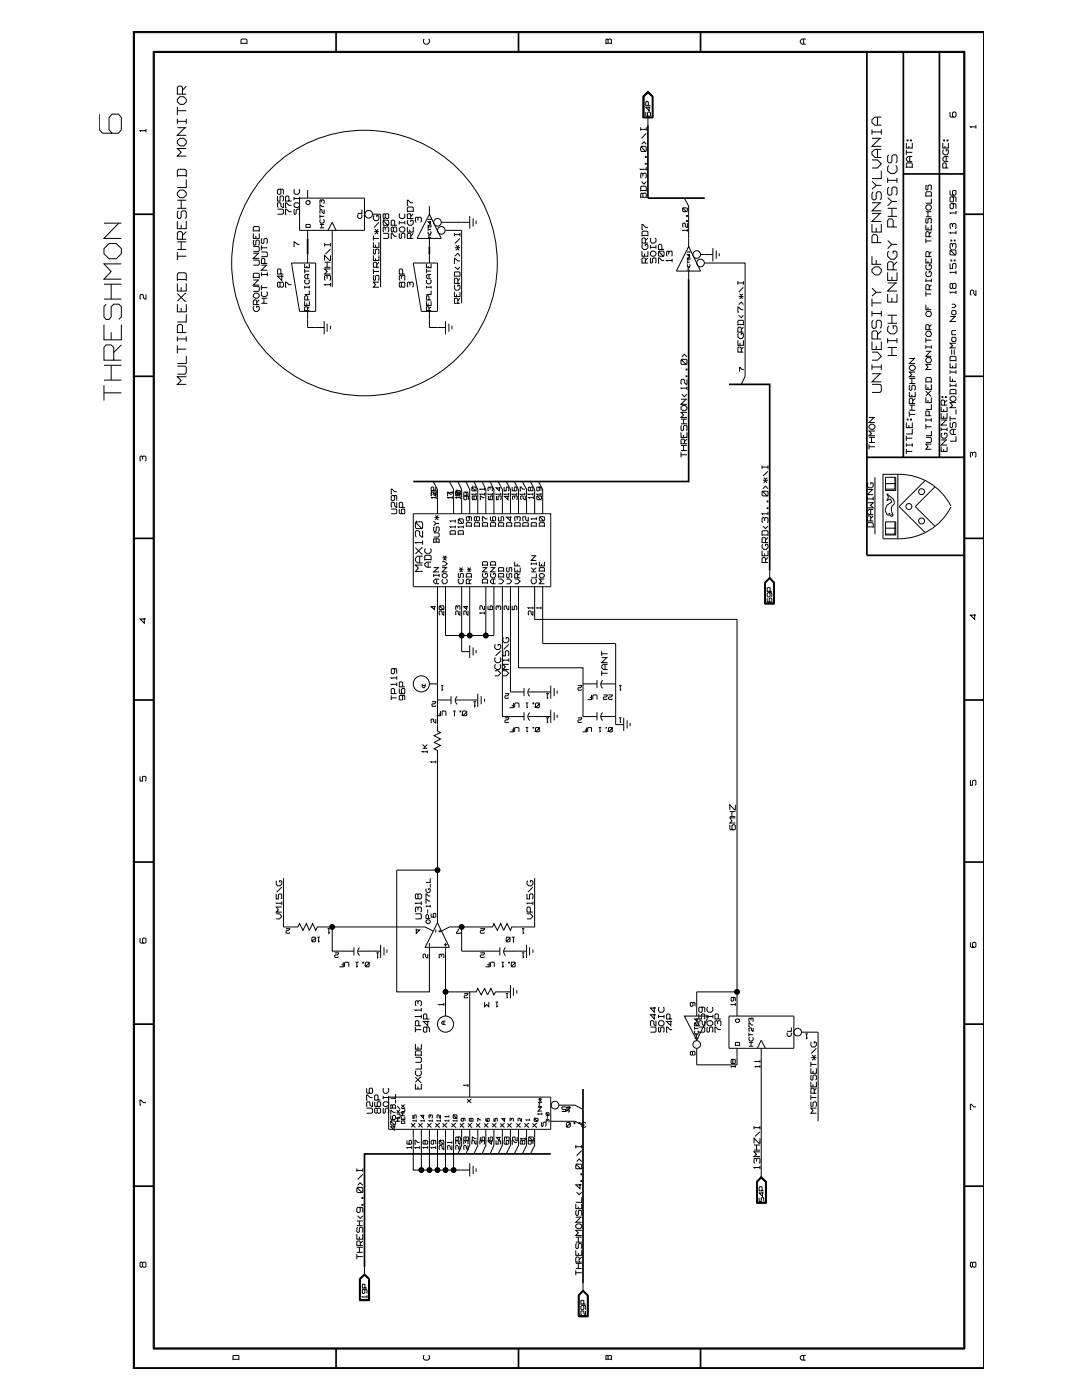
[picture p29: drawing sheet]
<svg xmlns="http://www.w3.org/2000/svg" width="216mm" height="279mm" viewBox="0 0 216 279" stroke-linecap="round" stroke-linejoin="round" font-family="sans-serif">
<g fill="none" stroke="#000" stroke-width=".2">
<path d="M26.8 6.5h169.5v266.5h-169.5zM30.6 10.2h161.9v259h-161.9zM35.9 19.3h.8l.5 .5v.5l-.5 .5h-.8l-.5-.5v-.5zM36.4 18.8v-1.4l-.2-.2h-.6l-.2 .2v1.4h1.8M37.2 17.2l-.8 .8M48.1 8.8v-.8l.2-.2h.8l.2 .2v.8M48.1 8.6h1.2M84.7 7.8l-.2 .2v.5l.3 .3h.5l.4-.3v-.5l-.2-.2M120.9 8.6h1.1M121.3 8.6v-.6l.5-.2 .2 .2v.8M121.3 8l-.3-.2-.1 1M128.3 19.2l1-1 1 1v4.3h-2z"/>
<path d="M128.4 19.2l.9-.9 .9 .9v4.3h-1.8zM128.5 19.3l.8-.8 .8 .8v4.1h-1.6zM130.2 19.3l-.9-.8-.9 .8v4.2M160.4 7.8v1M160.8 7.8h-.8l-.3 .3v.4l.3 .3h.8M19.8 22.8v3.1l.7 .7h3.1l.6-.7v-2.4l-.6-.7h-1.2l-.6 .7v2.4l.6 .7M29.1 26.1h-1.2l.2 .1M29.1 25.7v.7M35.4 35.3v-1.3l.2-.2h1.3l.3 .2v1.3M35.4 28.1l.5-.5h.8l.5 .5v.5l-.5 .5h-.8l-.5-.5zM35.4 21.3v1.6M35.4 23.7v1"/>
<path d="M35.4 40h1.8M35.4 35.1h1.8M35.4 25.5h1.8M35.4 24.2h1.8M35.4 22.1h1.8M35.9 37.9h.8l.5 .5v.5l-.5 .6h-.8l-.5-.6v-.5zM36.2 40v1.6M36.9 25.5l-1.5 1.5h1.8M37.2 35.8v1.6h-1.8M37.2 29.6h-1.8l.8 .8-.8 .8h1.8M37.2 23.7v1M55.4 39.1v1h.5v-.8l.1-.2h.4l.2 .2v.7l-.2 .1"/>
<path d="M55.9 37.8l.1 .1v.7l-.1 .2h-.4l-.1-.2v-.7l.1-.1h.9l.2 .1v.9M58.7 39.3v.7M58.7 39.6h1.1M58.8 37.8l-.1 .6 .2 .4h.5l.4-.4v-.5l-.2-.1M59.8 39.3v6.7h12.9v-6.5h-12.9M61.4 37.9v1.6M127.8 38.2v-.9l.2-.1h.8l.1 .1v.9M127.8 29.4l.2-.2v.2l.8 .8h-.8l-.2-.1zM127.8 39.4h1.1M127.8 38h1.1M127.8 25.4v.7M127.8 25.8h1.1"/>
<path d="M128 36.2l.5 .5 .4-.5M128 29.2h.8l.1 .2v.7l-.1 .1M128 28.8l.5-.5 .4 .5M128.3 39.4v-.7l.5-.2 .1 .2v.8M128.3 38.7l-.2-.2-.3 .2v.8M128.3 35.2v-.5l-.3-.2-.2 .2v.7l.2 .2M128.3 34.7l.2-.2 .4 .2v.7l-.1 .2M128.8 32.6h.1v.2h-.1zM128.8 31.2h.1v.2h-.1zM128.9 22.4v.8l.9-.1v-.6l-.2-.1-.4 .1v.6l.2 .1M128.9 33.8h-1.1l.2 .1M128.9 25.4v.7"/>
<path d="M128.9 33.4v.6M128.9 26.6l-.9 1M129.3 23.4v1.6M129.4 21.1v-.7l-.5-.2v.9h.9M129.5 21.3v.8l-.6-.7h.9M136.6 39.5l.8 1.6v8.1M174 31.9h1.1l.8 .8-.8 .8h-1.1M174 25.8v1M174 36.2l.8 .8M174 27.6h1.9M174 26.3h1.9M174.2 38.3l-.2 .3v1l.2 .3h.4l.2-.3v-1l.3-.3h.5l.3 .3v1l-.3 .3"/>
<path d="M175.1 23.4v1.6M175.1 29.8v1.6M175.6 27.6l-1.6 1.6h1.9M175.9 37h-1.1l-.8 .8M175.9 34v1.6h-1.9M175.9 29.8h-1.3l-.6 .5v.5l.6 .6h1.3M175.9 23.4h-1.3l-.6 .5v.6l.6 .5h1.3M175.9 25.8v1M177.1 35.5v1M177.1 39.5l.9 .7M177.1 36h1.9M177.4 37.3l-.3 .3v1.1l.3 .2h.3l.3-.2v-1.1l.2-.3h.5l.3 .3v1.1l-.3 .2"/>
<path d="M177.4 33l-.3 .4v.7l.6 .5h.8l.5-.5v-.7l-.3-.4M177.4 30.9l-.3 .3v1.1l.3 .2h.3l.3-.2v-1.1l.2-.3h.5l.3 .3v1.1l-.3 .2M179 35.5v1M180.8 33.5v-.8l.2-.2h.9l.1 .2v.8M180.8 28.5v1h1.2v-1M180.8 33.4h1.2M180.8 29.9v1M180.8 30.4h1.2M181 27.9h.2v.2h-.2zM181.4 29.1v.4M181.5 31.2v1.1M181.7 27.9h.2v.2h-.2z"/>
<path d="M182 31.2h-.8l-.4 .4v.3l.4 .4h.8M184.7 39.3v-.9l.2-.1h.8l.1 .1v.9M184.7 39.1h1.1M184.9 36.9l-.2 .2v.7l.2 .1 .3-.1v-.7l.2-.2 .4 .2v.7l-.1 .1M185.8 39.6v1h-1.1M188.1 28.5v1h1.1v-1M188.3 27.9h.2v.2h-.2zM188.3 29.9l-.2 .2v.5l.4 .3h.5l.2-.3-.1-.7h-.3v.3M188.6 29.1v.4M188.8 33.5v-.8l-.5-.2-.2 .2v.8h1.1M188.8 31.2v1.1M189 27.9h.1v.2h-.1z"/>
<path d="M189.2 31.2h-.7l-.4 .4v.3l.4 .4h.7M189.6 38v.8l.1 .1h.9l.2-.1v-.7h-.7v.7l.1 .1M189.6 22.4v.8l.1 .2h.9l.2-.2v-.7l-.2-.1h-.4l-.1 .1v.7l.1 .2M190.1 39.3l.1 .2v.6l-.1 .2h-.4l-.1-.2v-.6l.1-.2h.9l.2 .2v.8M194.7 25.3h-1.1l.2 .2M194.7 25v.7M20.7 49.6l1.1-1h1.4l1 1v1l-1 1h-1.4l-1.1-1zM20.7 59.7h3.5M20.7 56.7h3.5M20.7 44.5h3.5M22.2 56.7v3M23.7 44.5l-3 3.1h3.5"/>
<path d="M24.2 52.7h-3.5l1.5 1.5-1.5 1.5h3.5M29.1 58.8v.9l-.5-.3v-.5l-.2-.1h-.3l-.2 .1v.7l.2 .1M35.4 58.6l1.5 1.5h.3M35.4 56.6v1.5h1.8v-1.5M35.4 56v-1.3l.2-.3h1.3l.3 .3v1.3M35.4 44.1v1.5h1.8v-1.5M35.4 41.6h1.8M35.4 50.3v1.6M35.4 55.8h1.8M35.4 51.1h1.8M35.4 49.8h1.8M35.4 48.3h1.8"/>
<path d="M35.6 42.1l-.2 .2v1l.2 .3h.3l.3-.3v-1l.2-.2h.5l.3 .2v1l-.3 .3M36.2 44.9v.7M36.2 48.3v1.5M36.2 57.3v.8M36.4 47.8v-1.3l-.2-.3h-.6l-.2 .3v1.3h1.8M37.2 58.6h-.3l-1.5 1.5M37.2 46.2l-.8 .8M50.5 57.1h1.1l.1 .2v.7l-.1 .2h-1.1M50.5 55.5v-.8l.2-.2h.9l.1 .2v.8M50.5 51.9h1.1l.1 .2v.6l-.1 .2h-1.1M50.5 49.2h1.1l.1 .2v.6l-.1 .2h-1.1M50.5 46.6v1h1.2v-1"/>
<path d="M50.5 46.2v-.8l.2-.2h.9l.1 .2v.8M50.5 55.9h1.2M50.5 55.4h1.2M50.5 50.5h1.2M50.5 46.1h1.2M50.7 47.9l-.2 .2v.7l.2 .1 .4-.1v-.7l.1-.2h.4l.1 .2v.7l-.1 .1M50.9 58.5h.5l.3 .3v.4l-.3 .3h-.5l-.4-.3v-.4zM51.1 47.1v.5M51.6 55.9l-1.1 1h1.2M51.6 50.5l-1.1 1.1h1.2M51.7 59.9l-.5 .5M52.2 50.3h1l.1 .2v.6l-1.1 .1"/>
<path d="M52.2 59.5h1.1M52.2 48.9v1.1M52.2 54.4v.7M52.2 56.9v1M52.2 57.4h1.1M52.2 54.8h1.1M52.2 52.9h1.1M52.2 49.4h1.1M52.3 58.3h-.1v.6l.3 .3h.5l.3-.3v-.6h-.1M52.3 47.6l-.1 .2v.6l.1 .2 .4-.2v-.6l.1-.2h.4l.1 .2v.6l-.1 .2M52.7 59.5v1M52.8 52.6v-.9l-.1-.1h-.4l-.1 .1v.9h1.1"/>
<path d="M53.2 52.9l-1 1h1.1M53.3 54.4v.7M55.4 41.7h1l.2 .2v.7l-.2 .2h-1M55.9 56.5l.1-.2h.4l.2 .2v.6l-.2 .2h-.4l-.1-.2zM55.9 56.5l-.2-.2-.3 .2v.6l.1 .2 .4-.2M56 54.7v-.9l-.1-.1h-.4l-.1 .1v.9h1.2M56.2 54.9v1.1l-.8-.9h1.2M56.6 40.5v.9l-.6-.3v-.5h-.6v.6l.1 .2M57.7 40.1v-.8l-.2-.2h-.4l-.1 .2v.8h1.2M58.2 56.8h-.5l-.6-.5h-.1v1h.1M58.2 42.2h-.5l-.6-.5h-.1v1.1h.1M58.2 41h-.5l-.6-.5h-.1v.9h.1"/>
<path d="M58.2 52.5h4.8v9.6h-3.2zM58.8 41.7v1.1l.3-.2v-.7l.3-.2 .4 .2v.7l-.2 .2M58.9 40.5h.5l.4 .2v.4l-.4 .3h-.5l-.2-.3v-.4zM59.8 48.8h-.4l-.7-.5 .1 .9M60.8 52.7v.7h.9v-.7M60.8 54.1h.9M60.8 57.3h.9M60.8 53.7v.8M60.8 57.1v.5M61 55.9l-.2 .1v.4l.2 .2h.5l.2-.2-.1-.5M61 45.5l.1-.7h.7l.1 .7M61 45.4h.9"/>
<path d="M61.2 53.1v.3M61.3 40h.3l.3 .3v.3l-.3 .2h-.3l-.3-.2v-.3zM61.4 59.9v-.7l-.4-.2-.2 .2v.7h.9M61.4 46v1.6M61.4 50.8v1.7M61.4 54.8v.8M61.7 58v.8h-.9M61.7 54.8h-.7l-.2 .2v.4l.2 .2h.7M61.7 57.1v.5M61.9 40l-.3 .3M63.8 45.5h.9M63.8 44.8h.9"/>
<path d="M63.8 42.8v.8M63.8 43.2h.9M63.9 43.8l-.1 .5 .2 .2h.4l.3-.2v-.4l-.2-.1M64.2 40.4v-.4l-.3-.1v.7M64.2 40l.1-.1 .4 .1v.6h-.2M64.2 44.8v.7M64.7 41.8v.8l-.4-.3-.1-.5h-.3l-.1 .2 .1 .6M64.7 41.2h-.4l-.5-.3 .1 .8M64.8 52.3h1.2M64.8 53.3h1.2M64.8 48.5v.7M64.8 48.9h1.2"/>
<path d="M65.3 55.6v-.5l-.4-.2-.1 .2v.7l.1 .2M65.3 55.1l.1-.2h.4l.2 .2v.7l-.2 .2M65.3 52.3v1M65.4 46l.9-1.6 .8 1.6M66 56.8h-1.2l.1 .2M66 53.7h-1.2l.5 .5-.5 .5h1.2M66 51v1h-.2l-1-1v1M66 48.5v.7M66 56.5v.6M66 49.7l-1.1 1M66.3 46v11.3M71.5 42.8l-.1 .1v.4l.2 .3h.4l.2-.3-.1-.5"/>
<path d="M72.2 41.8v.8h-.8M74.3 42.8h1.6v14.5M74.5 51v1h1.1v-1M74.5 48.3v1.1h1.1v-1.1M74.5 47.6h1.1M74.5 47v1M74.5 53.7v1M74.5 54.2h1.1M74.7 54.9l-.2 .2v.7l.3 .2 .1-.2v-.7l.5-.2 .2 .2v.7l-.2 .2M74.7 49.7l-.2 .2v.6l.3 .2 .1-.2v-.6l.5-.2 .2 .2v.6l-.2 .2M74.7 43l-.2 .2v.5l.3 .3h.6l.2-.3v-.5l-.2-.2h-.2v.3M74.7 46.2h.9"/>
<path d="M74.8 46.7l.4-.3 .2 .3M74.8 45.7l.4 .4v.3M74.9 48.9v.5M74.9 51.6v.4M75.2 53.3v-.8l-.5-.2-.2 .2v.8h1.1M75.4 45.7l-.2 .4M75.6 56.3h-1.1l.4 .5-.4 .5h1.1M75.6 52.3l-.4 .5M75.6 44.4l-.9 1M76.5 46.6h.9l.2 .1v.7l-.2 .2h-.9M76.5 43.9v.2l.9 .9h-.9zM76.5 43.9h.9l.2 .2v.7l-.2 .2"/>
<path d="M76.9 46v-.5l-.4-.2v1M76.9 45.5l.2-.2 .5 .2v.6l-.2 .2M76.9 42.8h.7v.6l-.2 .2-.5-.2zM76.9 42.8h-.4v.8l.4-.2M78.5 45.5l.2-.2 .5 .2v.6l-.2 .2-.5-.2zM78.5 45.5l-.2-.2-.2 .2v.6l.1 .2 .3-.2M78.7 45v-.9l-.5-.2-.1 .2v.9h1.1M79.2 47.2h-.5l-.5-.6h-.1v1h.1M79.7 44.1v.7M79.7 44.4h1.1M79.8 46.6l-.1 .1v.7l.3 .2 .1-.9 .6-.1v1M79.8 42.7l-.1 .1v.5l.3 .3h.5l.3-.3-.1-.6"/>
<path d="M80 45.3h.5l.3 .3v.4l-.3 .3h-.5l-.3-.3v-.4zM80.1 56.5l.6-.2v1l-.6-.2zM80.1 56.5l-.1-.2-.3 .2v.6l.1 .2 .3-.2M80.1 55.6v-.5l-.3-.2-.1 .2v.7l.1 .2M80.1 55.1l.6-.2v1.1M80.3 54.7v-.9l-.5-.1-.1 .1v.9h1.1M80.8 44.1v.7M81.3 45.3v1h1.2v-1M81.3 42.3v-.8l.1-.2h.9l.2 .2v.8M81.3 42.2h1.2M81.4 43.9l-.1 .2v.5l.3 .4h.5l.4-.4v-.5l-.2-.2h-.3v.4M81.8 57v-.5l-.4-.2-.1 .2v.6l.1 .2"/>
<path d="M81.8 56.5l.2-.2h.3l.2 .2v.6l-.2 .2M81.8 45.8v.5M82 47.6v-.9l-.2-.1h-.4l-.1 .1v.9h1.2M82 43.6v-.8h-.7v.8h1.2M82.5 40.5h-.5l-.6-.5h-.1v1h.1M82.5 52.5h4.8v9.6h-3.2zM82.5 46.6l-.5 .6M82.5 42.7l-.5 .5M83.4 44v-.5l-.3-.2-.2 .2v.7l.2 .2M83.4 43.5l.2-.2h.3l.2 .2v.7l-.2 .2M85.1 52.7v.7h.9v-.7M85.1 54.1h.9"/>
<path d="M85.1 53.7v.8M85.1 57.1v.5M85.1 57.3h.9M85.2 55.9l-.1 .5 .2 .2h.5l.2-.2v-.4l-.1-.1M85.4 46.2v.4l.2 .1 .4-.1v-.3l-.1-.1M85.4 44.9v.5h.2v-.4h.4v.3l-.1 .1M85.4 45.6v.5M85.4 53.1v.3M85.4 47.4h.6M85.4 46.9h.6M85.4 45.8h.6M85.6 59.9v-.7l-.4-.2-.1 .9h.9"/>
<path d="M85.6 46.9v.5M85.6 54.8v.8M85.7 42.8l2.4 4.8h-4.9zM85.7 41.1v1.7M85.7 47.6v1.6M85.7 50.8v1.7M85.9 44.2v.5l-.5-.4h.6M86 43.8l-.6 .1M86 58v.8h-.9M86 54.8h-.7l-.2 .2v.4l.2 .2h.7M86 43.6v.3M86 57.1v.5"/>
<path d="M88.1 44.4h5.6M88.9 46h3.2v14.5M90.7 58.3v.9h1.1v-.9M90.7 55.2l.1-.9 1 .1v.8M90.7 55.1h1.1M90.7 46.5v.7M90.7 46.8h1.1M90.8 56.9l-.1 .7 .2 .3h.5l.4-.3v-.5l-.2-.2h-.2v.3M90.8 53.3l.6 .5 .4-.5M90.8 51.1l.6-.6 .4 .6M90.8 49.4h1M90.9 50l.5-.4 .2 .4"/>
<path d="M90.9 48.9l.5 .4v.3M91.1 58.8v.4M91.4 56.6v-.9l-.6-.2-.1 1.1h1.1M91.6 48.9l-.2 .4M91.8 52.1h-.4l-.7-.5 .1 1M91.8 59.5l-.4 .5M91.8 55.5l-.4 .5M91.8 47.6l-1 1M91.8 46.5v.7M93.7 43.1v2.5M94.4 43.6v1.6M95 44v.7"/>
<path d="M128.1 50.1v1h1.2v-1M128.1 47.2v-.9l.2-.2h.8l.2 .2v.9M128.1 47h1.2M128.3 48.8l-.2 .1v.5l.3 .4h.5l.4-.4v-.5l-.2-.1h-.3v.3M128.6 50.6v.5M128.8 52.5v-.9l-.2-.1h-.3l-.2 .1v.9h1.2M128.8 48.5v-.8l-.2-.2h-.3l-.2 .2v.8h1.2M129.3 45.4h-.5l-.5-.6h-.2v1h.2M129.3 51.5l-.5 .5M129.3 47.5l-.5 .5M129.8 48.9v.7M129.8 49.4h1.1"/>
<path d="M129.9 51.5v1l.3-.2v-.7l.3-.1 .4 .1v.7l-.2 .2M129.9 47.5l-.1 .7 .2 .3h.6l.3-.3v-.5l-.2-.2M130 50.1h.6l.3 .4v.3l-.3 .3h-.6l-.2-.3v-.3zM130.9 48.9v.7M131.6 50.1v.2l.7 .8h-.7l-.2-.1v-.7zM131.6 50.1h.7l.2 .2v.7l-.2 .1M132.1 49.8v-.9l-.5-.1-.2 .1v.9h1.1M132.5 52h-.4l-.5-.5h-.2v1h.2M133.4 50.8v-.5l-.2-.2-.2 .2v.7l.2 .1M133.4 50.3l.6-.2v1M134.1 52h-1.1l.2 .2M134.1 51.6v.7"/>
<path d="M136.3 41.5l.7 .7h-.7zM136.3 41.5l.9 .1v.5l-.2 .1M137 44h.2v.2h-.2zM137 43h.2v.2h-.2zM137.2 52.7v.4l.1 .2h.3v-.6M137.2 51.4v.5h.1l.1-.5 .3 .1-.1 .4M137.2 46h-1l.1 .1M137.2 44.5v.9l-.5-.3v-.6h-.4l-.1 .2 .1 .7M137.2 53.9h.5M137.2 53.4h.5M137.2 45.7v.5M137.2 52.1v.5"/>
<path d="M137.2 52.3h.5M137.3 53.4v.5M137.4 49.2l2.4 4.9h-4.8zM137.4 54.1v1.6M137.6 50.7v.5l-.4-.4h.5M137.7 50.3l-.5 .1M137.7 50.1v.4M139.8 50.8h2.4M140.6 52.5h8.1v22.6l-.8 1.6M142.2 49.5v2.7M142.9 50v1.6M143.5 50.5v.6"/>
<path d="M147.2 56.5h1.1M147.2 56.1v.7M147.4 59.2h.9M147.6 59.6l.3-.2 .4 .2M147.6 58.7l.3 .2v.5M148.3 58.7l-.4 .2M148.3 57.3l-.9 1M148.3 56.1v.7M174 53.8l.6-.5h.7l.6 .5v.5l-.6 .6h-.7l-.6-.6zM174 51.1v1.6h1.9M174 44.7v1.6h1.9v-1.6M174 59.6v1.6"/>
<path d="M174 57.5l.8 .8M174 42.6h1.9M174 40.5h1.9M174.8 45.5v.8M174.8 51.9v.8M175.1 48.4v-1.2l-.3-.4h-.6l-.2 .4v1.2h1.9M175.6 42.6l-1.6 1.6h1.9M175.6 40.5l-1.6 1.6h1.9M175.9 58.3h-1.1l-.8 .8M177.1 58.7v1.6h1.9v-1.6M177.1 54.4v1.6h1.9v-1.6M177.1 43.2h1.9"/>
<path d="M177.1 56.5h1.9M177.1 48l.9 .8M177.1 41.6h1.9M177.4 50.1l-.3 .3v.7l.6 .6h.8l.5-.6v-.7l-.3-.3h-.5v.5M178 41.6v1.6M178 55.2v.8M178 59.4v.9M178.2 53.8v-1.3l-.2-.3h-.6l-.3 .3v1.3h1.9M178.2 45.3v-1.3l-.2-.3h-.6l-.3 .3v1.3h1.9M178.7 56.5l-1.6 1.6h1.9M179 48.8h-1l-.9 .8M179 40.2h-1l-.9 .9"/>
<path d="M179 52.2l-.8 .8M184.7 51.6v.9h1.1v-.9M184.7 44.9v1h1.1v-1M184.7 47.6v.9M184.7 55.6v.7M184.7 58.2v1M184.7 58.7h1.1M184.7 56h1.1M184.7 48.1h1.1M184.7 43.3h1.1M184.7 42.2h1.1M184.9 54.2l-.2 .2v.5l.3 .3h.6l.2-.3v-.5l-.1-.2h-.3v.3"/>
<path d="M184.9 52.8l-.2 .2v.5l.3 .3h.6l.2-.3v-.5l-.1-.2h-.3v.4M184.9 43.6l-.2 .1v.7l.2 .1 .3-.1v-.7h.6v.7l-.1 .1M185 40.9h.6l.2 .3v.4l-.2 .3h-.6l-.3-.3v-.4zM185.2 42.2v1.1M185.2 45.4v.5M185.2 52.1v.4M185.4 57.8v-.8l-.5-.2-.2 .2v.8h1.1M185.4 51.2v-.8l-.5-.2-.2 .2v.8h1.1M185.4 47.2v-.8l-.5-.2-.2 .2v.8h1.1M185.8 55.6v.7M185.8 56.8l-.4 .5M185.8 50.2l-.4 .5"/>
<path d="M185.8 46.2l-.4 .5M189.6 52.6v1h.5v-.9l.1-.1h.4l.2 .1v.7l-.2 .2M189.6 50l.1-.1v.1l.9 .9h-.9l-.1-.2zM189.7 51.9h.2v.2h-.2zM189.7 47.9h.2v.2h-.2zM189.7 49.9h.9l.2 .1v.7l-.2 .2M190.1 56.7l.1-.1h.4l.2 .1v.7l-.2 .2h-.4l-.1-.2zM190.1 56.7l-.2-.1-.3 .1v.7l.1 .2 .4-.2M190.1 49.3v-.5l-.4-.2-.1 .2v.6l.1 .2M190.1 48.8l.1-.2h.4l.2 .2v.6l-.2 .2M190.1 45.3v-.5l-.4-.2-.1 .2v.7l.1 .1M190.1 44.8l.1-.2h.4l.2 .2v.7l-.2 .1"/>
<path d="M190.1 40.6l.1 .2v.7l-.1 .2h-.4l-.1-.2v-.7l.1-.2h.9l.2 .2v.9M190.4 51.9h.2v.2h-.2zM190.4 47.9h.2v.2h-.2zM190.8 58.3h-1.2l.1 .2M190.8 54.4h-1.2l.1 .1M190.8 46.5h-1.2l.1 .1M190.8 42.5h-1.2l.1 .2M190.8 42.1v.7M190.8 46.1v.6M190.8 54v.7M190.8 58v.7M194.7 57.9v1h-.1l-.3-.3v-.5l-.2-.2-.5 .2v.7l.2 .1"/>
<path d="M20.7 64.8v3h3.5v-3M20.7 76.9v3M20.7 78.4h3.5M20.7 75.9h3.5M20.7 72.9h3.5M21.2 60.7l-.5 .5v2l.5 .6h.6l.4-.6v-2l.5-.5h1l.5 .5v2l-.5 .6M22.2 66.3v1.5M22.2 72.9v3M22.7 71.9v-2.6l-.5-.5h-1l-.5 .5v2.6h3.5M24.2 68.8l-1.5 1.6M35.4 73.1h1.5l.3 .2v1l-.3 .4h-1.5M35.4 60.7v1.5h1.8v-1.5"/>
<path d="M35.4 67.1v1.1M35.4 68.9v1.6M35.4 69.7h1.8M35.4 67.6h1.8M36.2 61.5v.7M36.4 66.4v-1.4l-.2-.2h-.6l-.2 .2v1.4h1.8M37.2 75.2h-1.8l.8 .7-.8 .8h1.8M37.2 71v1.6h-1.8M37.2 62.7v1.6h-1.8M37.2 67.1v1.1M50.7 61.1l-.2 .2v.5l.4 .3h.5l.3-.3v-.5l-.1-.2h-.4v.4M51.2 60.8v-.8l-.1-.1h-.4l-.2 .1v.8h1.2"/>
<path d="M52.2 60.5h1.1M60.8 60.1v.9h.9v-.9M61.2 60.5v.5M61.4 62v-.7h-.6v.7h.9M61.4 62.1v3.3h3.3M61.7 61.2l-.3 .4M64.7 64.1v2.6M65.3 64.6v1.6M66 65v.7M85.1 60.1v.9h.9v-.9M85.4 60.5v.5M85.6 62v-.7l-.4-.1-.1 .8h.9"/>
<path d="M85.7 62.1v3.3h3.2M86 61.2l-.4 .4M88.9 64.1v2.6M89.6 64.6v1.6M90.2 65v.7M91.4 60.5v-.8l-.6-.2-.1 1h1.1M135.9 79.7h1.2M136.1 78.7l.5 .5 .5-.5M136.1 71.7v.2l.8 .8h-.8l-.2-.1v-.7zM136.1 71.7h.8l.2 .2v.7l-.2 .1M136.1 71.2l.5-.5 .5 .5M136.9 75h.2v.2h-.2z"/>
<path d="M136.9 73.7h.2v.1h-.2zM136.9 79.7l-1 1h1.2M137.1 77.5h-1.2l.2 .1M137.1 75.7v1l-.5-.3v-.5l-.2-.2h-.3l-.2 .2v.6l.2 .2M137.1 77.1v.7M147.2 67.9v1h1.1v-1M147.2 64.9v-.8l.2-.2h.9v1M147.2 64.8h1.1M147.4 66.5l-.2 .2v.5l.4 .4h.5l.2-.4v-.7h-.4v.4M147.4 62.9l.5 .5 .4-.5M147.4 60.8l.5-.5 .4 .5M147.7 68.4v.5"/>
<path d="M147.9 70.3v-.9l-.5-.1-.2 .1v.9h1.1M147.9 66.3v-.9l-.5-.1-.2 .1v.9h1.1M148.3 61.8h-.4l-.5-.5h-.2v1h.2M148.3 69.3l-.4 .5M148.3 65.3l-.4 .5M148.4 73.7h-.3l-.5-.4 .1 .8M174 76.7h1.6l.3 .3v1.1l-.3 .2h-1.6M174 70.3h1.1l.8 .8-.8 .8h-1.1M174 68.2v1.6h1.9v-1.6M174 74.6h1.9M174 62.1v1.1M174 72.7v1.1"/>
<path d="M174 73.2h1.9M174 62.6h1.9M174 60.5h1.9M174.2 63.9l-.2 .3v1.1l.2 .2h.4l.2-.2v-1.1l.3-.3h.5l.3 .3v1.1l-.3 .2M174.8 69v.8M175.1 67.6v-1.3l-.3-.3h-.6l-.2 .3v1.3h1.9M175.6 74.6l-1.6 1.6h1.9M175.9 62.1v1.1M175.9 72.7v1.1M175.9 66l-.8 .8M177.1 71h1.9M177.1 69.3h1.9"/>
<path d="M177.1 67.5v1M177.1 68h1.9M177.1 64.5h1.9M177.1 62.9h1.9M177.4 65l-.3 .4v.7l.6 .5h.8l.5-.5v-.7l-.3-.4h-.5v.6M178 62.9v1.6M178 69.3v1.7M179 67.5v1M181.4 78.2v1h1.2v-1M181.4 73.2l.4-.3h.5l.3 .3v.4l-.3 .3h-.5l-.4-.3zM181.4 76.5h1.2M181.4 75.5h1.2"/>
<path d="M181.4 71.5h1.2M181.6 76.9l-.2 .1v.7l.4 .2 .1-.2v-.7l.2-.1h.4l.1 .1v.7l-.1 .2M181.9 75.5v1M181.9 78.7v.5M182.5 71.5l-1.1 1.1h1.2M182.6 74.3h-1.2l.5 .5-.5 .4h1.2M182.6 79.5l-.5 .5M184.7 79.3v1h1.1v-1M184.7 78.1l1 .9h.1M184.7 76.7v1h1.1v-1M184.7 76.4v-.9l.2-.1h.8l.1 .1v.9M184.7 60.8v1h1.1"/>
<path d="M184.7 67.4v1M184.7 68.9v.7M184.7 76.2h1.1M184.7 70.1h1.1M184.7 69.3h1.1M184.7 67.9h1.1M185 71.4h.6l.2 .3v.4l-.2 .3h-.6l-.3-.3v-.4zM185 66.1h.6l.2 .4v.3l-.2 .3h-.6l-.3-.3v-.3zM185 62.1h.6l.2 .4v.3l-.2 .4h-.6l-.3-.4v-.3zM185.2 61.3v.5M185.2 77.2v.5M185.2 79.8v.5"/>
<path d="M185.4 65.8v-.9l-.5-.1-.2 .1v.9h1.1M185.7 70.1l-1 1h1.1M185.8 78.1h-.1l-1 .9M185.8 72.7h-1.1l.5 .5-.5 .5h1.1M185.8 68.9v.7M185.8 64.8l-.4 .5M188 79.2h.1v.1h-.1zM188.6 79.2h.2v.1h-.2zM189 79.8l-.5 .5M189.6 79.4l.3-.3h.5l.4 .3v.4l-.4 .3h-.5l-.3-.3zM189.6 78.7v-.8l.1-.2h.9l.2 .2v.8M189.6 75.1v1h1.2"/>
<path d="M189.6 72.5v.9h1.2v-.9M189.6 72.1v-.8l.1-.2h.9l.2 .2v.8M189.6 73.9v.7M189.6 76.5v.7M189.6 78.6h1.2M189.6 77h1.2M189.6 74.3h1.2M189.6 72h1.2M189.6 63.2h1.2M189.9 67.5l.2-.2h.5l.2 .2v.5l-.2 .2h-.5l-.2-.2zM189.9 60.7h.5l.4 .3-.4 .4h-.5M189.9 69.8v1"/>
<path d="M189.9 66.8h.9M190.1 62h.5l.2 .1v.6l-.2 .1h-.5l-.2-.1v-.6zM190.1 73v.4M190.1 75.6v.5M190.4 69.8v1M190.6 63.2l-1 1h1.2M190.8 68.5h-1.2l.5 .5-.5 .4h1.2M190.8 66h-.7l-.2 .1v.5l.2 .2M190.8 73.9v.7M190.8 76.5v.7M28.4 91.7v-.5l-.3-.2-.2 .2v.7l.2 .1M28.4 91.2l.2-.2h.4l.1 .2v.7l-.1 .1"/>
<path d="M78.5 98.9l.2 .2v.6l-.2 .2-.4-.2v-.6l.1-.2h.8l.2 .2v.8M79.2 98.1h-.5l-.5-.5h-.1v1h.1M86.4 96.1l.9 1.6v4.8M87 98.2v.8l-.5-.3-.1-.5-.4 .2v.5l.2 .1M87 97.2v.8l-.5-.3-.1-.5-.4 .2v.5l.2 .1M87 99.3h-.9l.2 .2M87 97.9v.8l-.4-.2-.1-.6-.4 .1v.6l.2 .1M87 99.1v.5M89.7 96.1l.8 1.6v4.8M90.2 98.6h-.4l-.5-.4 .1 .8M90.3 99.3h-1l.2 .2M90.3 98.3h-1l.2 .2"/>
<path d="M90.3 98v.6M90.3 99.1v.5M91.1 97.9v.1l.7 .7h-.7l-.2-.1v-.6zM91.1 97.9h.7v.8M91.3 98.4l.4-.2v.8l-.4-.1zM91.3 98.4l-.1-.2-.3 .2v.5h.4M91.4 96.1l.7 1.6v4.8M91.9 99.3h-1l.2 .2M91.9 99.1v.5M92.9 98.2l.1 .2v.5h-.5l.1-.7h.7l.1 .8M93 96.1l.7 1.6v4.8M93 99l.1 .1v.5l-.1 .1-.5-.1v-.5l.9-.1 .1 .7"/>
<path d="M94.2 97.2v.2l.7 .6-.8-.1zM94.2 97.2h.7v.8M94.6 96.1l.7 1.6v4.8M94.6 99.1h.5l-.1 .6-.4-.1zM94.6 99.1h-.4l.1 .6 .3-.1M95 98.6h-.9l.1 .1M95 98.4v.5M96.2 96.1l.7 1.6v4.8M96.7 99.3h-.3l-.6-.3 .1 .7M96.7 98.6h-.9v.1M96.7 97.6h-.9v.1M96.7 97.4v.5"/>
<path d="M96.7 98.4v.5M97.5 99v.7h.7l.1-.6h-.5v.5l.2 .1M97.8 96.1l.8 1.6v4.8M97.8 97.7v-.3l-.3-.2-.1 .2v.5l.1 .1M97.8 97.4l.1-.2 .4 .2v.5l-.2 .1M98.3 98.6h-.9l.1 .1M98.3 98.4v.5M99.1 99v.7h.3v-.6h.6v.5l-.2 .1M99.4 96.1l.8 1.6v4.8M99.7 97.2v.8l-.7-.6h.9M99.9 98.6h-.9l.1 .1M99.9 98.4v.5"/>
<path d="M100.6 97.2v.8h.4l.1-.8 .4 .2v.5l-.2 .1M101 96.1l.9 1.6v4.8M101.3 99v.7l-.6-.6h.9M101.5 98.6h-.9l.2 .1M101.5 98.4v.5M102.2 97.2v.7l.2 .1 .7-.1v-.5l-.4-.2v.8M102.6 96.1l.9 1.6v4.8M102.7 99.5v-.4h-.4v.5l.1 .1M102.7 99.1h.5v.5l-.2 .1M103.1 98.6h-.9l.2 .1M103.1 98.4v.5M104.2 96.1l.9 1.6v4.8"/>
<path d="M104.7 98.6h-.9l.2 .1M104.7 97.6h-.4l-.3-.4h-.2v.8h.2M104.7 98.4v.5M104.8 99v.7l-.4-.2-.1-.5-.4 .1v.5l.2 .1M105.8 96.1l.9 1.6v4.8M105.8 97.4l.5-.2v.8l-.5-.1zM105.8 97.4l-.1-.2-.3 .2v.5h.4M106.3 98.6h-.9l.2 .1M106.3 98.4v.5M106.4 99.3h-.9l.2 .2M106.4 99.1v.5M107.1 99.1l.2-.1 .6 .7h-.6l-.2-.1z"/>
<path d="M107.3 99l.7 .1v.5l-.1 .1M107.4 96.1l.9 1.6v4.8M107.4 97.2l.2 .2v.5h-.5l.1-.7h.7v.8M107.9 98.6h-.8l.1 .1M107.9 98.4v.5M135.9 86.3v1h1.2v-1M135.9 81.3l.3-.4h.5l.4 .4v.3l-.4 .4h-.5l-.3-.4zM135.9 90.3v1M135.9 90.8h1.2M135.9 89.9h1.2M135.9 88.9h1.2M135.9 84.6h1.2"/>
<path d="M135.9 83.7h1.2M136.1 84.9l-.2 .2v.7l.3 .1 .2-.1v-.7l.2-.2h.3l.2 .2v.7l-.2 .1M136.4 83.7v.9M136.4 86.8v.5M136.4 88.9v1M136.6 88.6v-.8l-.2-.2h-.3l-.2 .2v.8h1.2M137.1 82.3h-1.2l.5 .5-.5 .5h1.2M137.1 87.6l-.5 .5M152.1 98.1l.1-.1 .9 1h-.9l-.1-.2zM152.1 92.9v.7M152.1 93.2h1.1M152.2 98l1 .1v.7l-.1 .2"/>
<path d="M152.2 97.5l.5-.5 .5 .5M152.2 95.8h1M152.4 96.4l.3-.4 .4 .4M152.4 95.3l.3 .4v.3M153.1 100h.1v.2h-.1zM153.1 95.3l-.4 .4M153.2 92.9v.7M153.2 94.1l-1 .9M173.1 99.1v.7M173.1 99.6h1.1M173.1 97.7h1.1M173.2 96.4l-.1 .1v.5l.3 .4h.5l.3-.4v-.5l-.1-.1h-.4v.3"/>
<path d="M173.4 88.6v1.1M173.4 89.2h1.2M173.4 88.3h1.2M173.4 87.3h1.2M173.4 83.3h1.2M173.7 84.7h.5l.4 .3v.3l-.4 .4h-.5l-.3-.4v-.3zM173.9 87.3v1M174.1 97.7l-1 1h1.1M174.2 99.1v.7M174.4 83.3l-1 1h1.2M174.6 86h-1.2l.5 .5-.5 .5h1.2M174.6 95.2v11.4"/>
<path d="M176.2 94.6v12.9a16.5 16.5 0 0 0 7.7-.9 11.6 11.6 0 0 0 5.8-5.4M176.2 94.7h3.3M176.7 95.2h2v2.7h-2zM176.7 96.5h2M177 98.6l1.2 1 .3 .6v.3l-.6 .7v.9l.3 .7-.3 .3-.3-.3h-.6l-.4-.9 .4-1.1 .9-.6v-.3l-.3-.3-.6 .3 .3-.7zM178.6 95.2v2.4h-1.9M179.2 94.7v12.8M179.4 94.7a11.6 11.6 0 0 1 10.3 6.3M180.8 84.3v1h1.2v-1M180.8 87v1M180.8 88.5v.7M180.8 89.6v1"/>
<path d="M180.8 90.1h1.2M180.8 88.8h1.2M180.8 87.5h1.2M181 83.7h.2v.1h-.2zM181.4 84.8v.5M181.4 82.1v1M181.4 82.7h1.2M181.4 81.9h1.2M181.4 80.9h1.2M181.7 83.7h.2v.1h-.2zM181.9 80.9v1M182 85.6v1h-1.2"/>
<path d="M182 88.5v.7M182.1 80.5v-.8l-.2-.2h-.3l-.2 .2v.8h1.2M184.6 95.9l-5.2 5.2 5.2 5.2M184.7 87.3h1l.1 .2v.6l-.1 .2h-1M184.7 83.8h1.1M184.7 83.5v.7M184.7 84.7v1M184.7 85.2h1.1M185.4 83v-.9h-.7v.9h1.1M185.8 88.6h-1.1l.5 .6-.5 .5h1.1M185.8 86v1h-1.1M185.8 80.7v1h-1.1"/>
<path d="M185.8 83.5v.7M186.5 97.2l-3.9 3.9 3.9 3.9M187.8 89.2v.9h1.2v-.9M187.8 82.5v1h1.2v-1M187.8 81.2v.9h1.2v-.9M187.8 87.8h1.2M187.8 85.3v.7M187.8 85.7h1.2M187.8 83.8h1.2M188 86.4l-.2 .2v.5l.3 .4h.5l.4-.4v-.5l-.2-.2h-.3v.4M188.3 81.7v.4M188.3 83v.5"/>
<path d="M188.3 89.7v.4M188.5 80.9v-.9l-.2-.2h-.3l-.2 .2v.9h1.2M188.8 87.8l-1 1h1.2M188.8 83.8l-1 1h1.2M189 85.3v.7M189.6 83.1v1M189.6 83.6h1.2M189.7 84.3l-.1 .2v.7l.3 .1 .2-.1v-.7l.1-.2h.4l.2 .2v.7l-.2 .1M190.2 85.7v1M190.8 87v1.1h-1.2M190.8 85.7h-.9l-.3 .3v.4l.3 .3h.9M190.8 80.3h-1.2l.5 .6-.5 .5h1.2"/>
<path d="M190.8 81.7v1M194.1 90.9v-.5l-.3-.1-.2 .1v.7l.2 .2M194.1 90.4l.2-.1 .4 .1v.7l-.1 .2M78.1 101.6l1.1 .1v.7l-.2 .1h-.9M79.2 100.2v1.1h-.2l-.3-.4v-.5l-.2-.2-.4 .2v.7l.1 .2M79.7 101.6v.8l.1 .1h.9l.1-.8h-.7v.7l.2 .1M80.3 101.3v-.9l-.5-.2-.1 .2v.9h1.1M82.5 102.5h27.4v14.6h-27.4zM82.9 109.3l1.3 1.3h.1M83.1 104.1v.3l1.1 1.1h-1.1l-.2-.3v-.8zM83.1 104.1h1.1l.1 .3v.8l-.1 .3M83.7 111v1.4"/>
<path d="M84.3 112.8h-1.4l.6 .6-.6 .6h1.4M84.3 111h-1l-.4 .4v.5l.4 .5h1M84.3 109.3h-.1l-1.3 1.3M84.3 108.3h-1.4l.2 .2M84.3 105.9v1.3l-.6-.4v-.7l-.2-.2h-.4l-.2 .2v.8l.2 .3M84.3 107.9v.8M84.8 111.8v-.8l.1-.2h1l.1 .2v.8M84.8 111.7h1.2M84.9 109.5l-.1 .1v.6l.4 .3h.4l.4-.3v-.6l-.1-.1M85.4 112.2v1M86 112.2h-.8l-.4 .3v.4l.4 .3h.8M86.5 106.3h1l.1 .2v.5l-.1 .2h-1"/>
<path d="M86.5 108.2h1.1M86.5 104.1l.5 .4M86.5 113.3h1.1M86.5 114.6v.5M86.5 114.8h1.1M86.7 105.2l-.2 .1v.6l.4 .2 .1-.2 .1-.7h.4l.1 .1v.6l-.1 .2M86.7 103.3h.9M86.9 103.7l.2-.2 .4 .2M86.9 102.9l.2 .2v.4M87 108.2v-.6l.5-.1 .1 .1v.8M87 107.6h-.5v.8M87.1 115.6v.9"/>
<path d="M87.3 117.1v28.8l.6 .3-1.3 .6 1.3 .7-1.3 .7 1.3 .6-1.3 .6 .7 .4v23.9M87.5 113.3l-1 .8h1.1M87.5 102.9l-.4 .2M87.6 104.5h-.6l-.5 .4M87.6 115.6h-.7l-.4 .3v.3l.4 .3h.7M87.6 114.6v.5M88.2 112.1h.5l.5 .4-.5 .4h-.5M88.2 113.3h1M88.3 115.6l-.1 .6 .3 .3h.4l.3-.3v-.5l-.1-.1M88.3 111.3h.9M88.5 114.5h.4l.3 .2v.3l-.3 .3h-.4l-.3-.3v-.3zM88.5 111.8l.2-.3 .4 .3"/>
<path d="M88.5 110.9l.2 .4v.2M88.9 117.1v9.7h3.2v-9.7M89.1 113.3l-.9 .8h1M89.1 110.9l-.4 .4M89.8 106.8v-.8l.2-.1 .8 .1v.8M89.8 106.6h1M90.8 105.2h-1l.2 .1M90.8 104h-1l.2 .1M90.8 103.7v.6M90.8 104.9v.5M91.4 106.8v-.8l.2-.1 .9 .1v.8M91.4 103.7l.2-.2 .7 1h-.7l-.2-.2z"/>
<path d="M91.4 106.6h1.1M91.6 115.6l-.2 .1v.5l.3 .3h.5l.3-.3v-.5l-.2-.1M91.6 114.5l-.2 .1v.5l.2 .2 .3-.2v-.5h.6v.5l-.2 .2M91.6 103.5h.7l.2 .2v.6l-.2 .2M91.6 113.7h.9M91.7 114.1l.3-.2 .3 .2M91.7 113.3l.3 .2v.4M92.3 113.3l-.3 .2M92.5 105.2h-1.1l.2 .1M92.5 104.9v.5M93 105.2v-.8l.2-.1 .9 .1v.8M93 115.3v-.7l.2-.1 .9 .1v.7"/>
<path d="M93 105h1.1M93 115.1h1.1M93.2 113.7h.9M93.3 114.1l.3-.2 .3 .2M93.3 113.3l.3 .2v.4M93.5 103.1l.1 .1v.6l-.1 .2-.5-.2v-.6l.9-.1 .2 .1v.8M93.6 116.5v-.8l-.4-.1-.2 .1v.8h1.1M93.7 117.1v9.7h3.2v-9.7M93.9 113.3l-.3 .2M94.1 115.6l-.5 .4M94.7 105.2v-.8l.1-.1 .9 .1v.8M94.7 105h1"/>
<path d="M95.1 103.2h.6v.6l-.2 .2-.4-.2zM95.1 103.2h-.4v.6l.1 .2 .3-.2M96.3 105.2v-.8l.1-.1 .9 .1v.8M96.3 116.5v-.8l.1-.1h.7l.2 .1v.8M96.3 112.9v-.6l.1-.2h.7l.2 .2v.6M96.3 105h1M96.3 116.3h1M96.3 113.3h1M96.3 112.8h1M96.4 114.5l-.1 .1v.4l.2 .3h.5l.3-.3v-.4l-.4-.1v.2M97.1 113.3l-.8 .8h1M97.3 103.5h-.4l-.6-.4v.9h.1"/>
<path d="M97.9 105.2v-.8l.1-.1 .9 .1v.8M97.9 103.1v.7l.1 .2h.7l.2-.2v-.6h-.6v.6l.2 .2M97.9 112.9v-.6l.1-.2h.7l.2 .2v.6M97.9 105h1M97.9 113.3h1M97.9 112.8h1M98 114.5l-.1 .1v.4l.3 .3h.4l.3-.3v-.4l-.4-.1v.2M98.5 115.6v.9M98.6 117.1v9.7h-1.7M98.7 113.3l-.8 .8h1M98.9 115.6h-.7l-.3 .3v.3l.3 .3h.7M99.5 105.2v-.8l.2-.1 .8 .1v.8"/>
<path d="M99.5 103.1v.9h.5l.1-.9 .4 .1v.6l-.2 .2M99.5 115.6h.6l.4 .4-.4 .5h-.6M99.5 115.3v-.7l.2-.1 .8 .1v.7M99.5 114.1v-.7l.2-.1 .8 .1v.7M99.5 105h1M99.5 115.1h1M99.5 114h1M100.2 117.1v25.9h4.4M101.1 105.2v-.8l.2-.1h.7l.1 .9M101.1 115.6h.6l.4 .4-.4 .5h-.6M101.1 105h1M101.3 114.5l-.2 .1v.5l.3 .2 .2-.2v-.5l.4-.1v.8"/>
<path d="M101.3 113.3l-.2 .1v.6l.3 .1 .2-.1v-.6l.4-.1v.8M101.9 103.1v.9l-.8-.8h1M101.9 117.1v21h2.7M102.7 105.2v-.8l.2-.1 .9 .1v.8M102.7 115.6h.6l.5 .4-.5 .5h-.6M102.7 113.3v.8h1.1v-.8M102.7 112.1v.8h1.1M102.7 105h1.1M103.2 103.7v-.5h-.5v.6l.2 .2M103.2 103.2h.6v.6l-.2 .2M103.2 112.5v.4M103.2 113.7v.4"/>
<path d="M103.3 115.3v-.7h-.6v.7h1.1M103.5 117.1v16.2h12.8v9.7h2.8M103.8 114.5l-.5 .3M104.3 105.2v-.8l.2-.1 .9 .1v.8M104.3 105h1.1M105.4 103.1v.9l-.5-.3-.1-.6-.5 .1v.6l.2 .2M106 105.2l.1-.9 .9 .1v.8M106 105h1M106 114.1h1M106 113.3l.4 .4M106 112.3v.5M106 112.5h1"/>
<path d="M106 110.9h1M106.1 115.6l-.1 .6 .3 .3h.4l.3-.3v-.5l-.2-.1M106.7 117.1v6.5h40.4v79.2M106.8 110.9l-.8 .9h1M107 103.5h-1l.1 .2M107 114.5v.8h-1M107 113.3l-.6 .4v.4M107 103.2v.6M107 112.3v.5M107.6 105.2v-.8l.2-.1 .8 .1v.8M107.6 103.2l.2-.1 .7 .9h-.7l-.2-.2zM107.6 114.7l.3-.2h.4l.3 .2v.3l-.3 .3h-.4l-.3-.3z"/>
<path d="M107.6 114.1v-.7l.2-.1 .8 .1v.7M107.6 112.1v.8h1v-.8M107.6 105h1M107.6 114h1M107.8 103.1l.8 .1v.6l-.1 .2M108 112.5v.4M108.3 117.1v11.3h14.6v16.2h1.6M108.6 115.6h-1l.4 .4-.4 .5h1M152.1 109.9v1h1.1v-1M152.1 106.9v-.8l.1-.2h.9l.1 .2v.8M152.1 106.8h1.1M152.2 108.6l-.1 .2v.5l.3 .3h.5l.3-.3v-.5l-.1-.2h-.4v.4"/>
<path d="M152.2 105l.5 .5 .5-.5M152.6 104v-.5l-.4-.2-.1 .2v.6l.1 .2M152.6 103.5l.1-.2h.4l.1 .2v.6l-.1 .2M152.6 110.5v.4M152.7 116.2l.9-.8 .8 .8v4.2h-1.7M152.7 116.2l.9-.9 .9 .9M152.7 116.2v4.3h1.8M152.7 112.3v-.9l-.1-.1h-.4l-.1 .1v.9h1.1M152.7 108.3v-.9l-.1-.1h-.4l-.1 .1v.9h1.1M152.7 116.3l.9-.8 .7 .8v4h-1.6zM153.1 101.3h.1v.2h-.1zM153.1 119.4v.7h.1h.7l.1-.6h-.5v.6h.2"/>
<path d="M153.2 102.5h-1.1l.1 .2M153.2 111.3l-.5 .5M153.2 107.3l-.5 .5M153.2 102.1v.7M153.5 118.3l.2 .1v.6l-.2 .1-.4-.1v-.6l.1-.1h.7l.1 .8M153.6 115.2l.9 1v4.4h-1.9v-4.4zM153.6 113.9v1.6M153.7 118v-.7h-.6v.7h.9M173.1 105.3v-.8l.1-.2h.9l.1 .2v.8M173.1 100.3h1.1l-.5 .5M173.1 105.2h1.1M173.6 100.8h.1l.5 .5h-1.1"/>
<path d="M173.7 104v-.9l-.1-.1h-.4l-.1 .1v.9h1.1M173.7 101.7v1M174.2 101.7h-.8l-.3 .3v.4l.3 .3h.8M174.2 103l-.5 .5M176.7 104.1h2v2.7h-2zM176.7 105.4h2M177.9 102.6l.2 .3M178.6 104.1v2.5h-1.9M28.8 123.4v1l-.9-.9h1.2M78.1 138.8v.9M78.1 139.3h1.1M78.5 133.4l.2 .2v.7l-.2 .2-.4-.2v-.7l.1-.2h.8l.2 .2v.9"/>
<path d="M78.7 138.4v-.8l-.5-.2-.1 .2v.8h1.1M79.2 136.6h-1.1l.1 .1M79.2 135.3h-1.1l.1 .2M79.2 135v.6M79.2 136.2v.7M79.7 137.4v.9l.1 .1h.9v-1l-.6 .2v.7l.2 .1M80.1 138.8l.2 .1v.7h-.6v-.7l.1-.1h.9l.1 .9M80.3 137.1v-.9l-.5-.1-.1 .1v.9h1.1M84.2 136.5v.5l.2 .2h.3l.1-.2v-.5M84.2 136.8h.6M85.7 136.5h1.6M86.7 120.9v.8l-.7-.6h1"/>
<path d="M87.3 139.7h2.7M87.6 121.1l.2-.2v.2l.7 .6-.9-.1zM87.8 120.9h.7v.8M88 136.8h.5M88.2 136.8v1l.2-.2M88.6 121.9v.9l-.4-.3v-.4l-.1-.2-.5 .2v.5l.2 .2M90 138.9v1.6M90.8 139.7h4.5M91.2 139a1.02 1.02 0 0 0 0 1.6M91.3 121.4v-.3l-.3-.2v.8M91.3 121.1l.4-.2v.8M91.8 121.9v.9l-.4-.3v-.4l-.1-.2h-.3l-.1 .2 .1 .7"/>
<path d="M93.1 120.9v.8l-.6-.6h.9M93.4 121.9v.9l-.4-.3v-.4l-.1-.2h-.3l-.1 .2 .1 .7M93.7 128.8v2.5M93.7 126.8h-1.6v3.2h1.6M94.4 129.2v1.6M95 129.7v.7M95.3 138.4v2.7M96 138.9v1.6M96.7 122.3h-.9v.2M96.7 120.9v.8l-.4-.3v-.3l-.2-.2h-.3v.2v.6M96.7 122.1v.5M96.7 139.4v.6"/>
<path d="M97.4 120.9v.7l.1 .1 .8-.1v-.5l-.4-.2v.8M98.7 133.9h.7l.5 .5-.5 .5h-.7M98.9 132.6l-.2 .2v.5l.4 .3h.5l.3-.3v-.5l-.2-.2M98.9 131.2l-.2 .2v.5l.4 .3h.5l.3-.3v-.5l-.2-.2M98.9 128.6l-.2 .2v.5l.4 .3h.5l.3-.3v-.5l-.2-.2h-.3v.3M99.4 121.4v-.3l-.3-.2-.1 .2v.5l.1 .1M99.4 121.1l.1-.2 .4 .2v.5l-.2 .1M99.9 129.9l-1 1M100.3 133.9h.7l.5 .5-.5 .5h-.7M100.3 129.9v1h.5v-.9l.2-.1h.3l.2 .1v.7l-.2 .2M100.5 127.3l-.2 .1v.5l.4 .4h.5l.3-.4v-.5l-.2-.1h-.3v.3M100.8 138.4h.7l-.2 .5h-.5v.5h.5l.2-.2"/>
<path d="M101.5 132.6h-1.2l.5 .5-.5 .5h1.2M101.5 131.7h-1.2l.2 .2M101.5 120.9v.8l-.4-.3-.1-.5-.4 .2v.5l.2 .1M101.5 131.4v.7M101.5 128.6l-1 1M102.2 120.9v.8h.4l.1-.8 .4 .2v.5l-.1 .1M104.6 137.3v1.6M105.4 138.1h4.5M105.7 137.4a1.02 1.02 0 0 0 0 1.6M106.3 121.9v.9l-.3-.3v-.4l-.2-.2-.4 .2v.5l.2 .2M106.3 121.3h-.9l.2 .1M106.3 121.1v.5"/>
<path d="M107.9 121.3h-.8l.1 .1M107.9 121.1v.5M109 138.4h.6M109.2 138.4v1l.2-.2M109.9 136.8v2.6M110.6 137.3v1.6M111.2 137.8v.6M115.3 136.8h.8l-.3 .4-.5 .1 .1 .5h.5l.2-.2M116.3 136.5h2.8M117.7 139.2h.3M118 138.7v.9h-.7M118.3 139.6v-.7l.1-.2h.6l.1 .2v.7"/>
<path d="M119.1 135.7v1.6M119.9 136.5h3M120.1 129.9v1M120.1 133.9v1M120.1 134.4h1.1M120.1 131.2h1.1M120.1 130.5h1.1M120.3 135.8a1.02 1.02 0 0 0 0 1.6M120.4 138.7h.8l-.3 .4-.5 .1 .1 .4h.5l.2-.2M120.7 132.6v1M121.1 131.2l-1 1h1.1M121.2 132.6h-.8l-.3 .3v.4l.3 .3h.8"/>
<path d="M121.4 138.7h.8l-.3 .4-.5 .1 .2 .4h.5l.1-.2M123.5 136.8h.5M123.8 136.8v1l.2-.2M194.5 122.6v1l-.9-.8h1.1M27.9 154.9v1h.5v-.9h.7v.7l-.1 .2M84.3 149.4h1M84.3 148.6l.5 .4M85.3 150h-1l.2 .1M85.3 148.6l-.5 .4v.4M85.3 149.8v.5M86.2 140h.8l-.3 .5h-.5l.1 .5h.6l.1-.2M87 152.1h-1h.2"/>
<path d="M87 143.5v.8l-.5-.3-.1-.5-.4 .1v.5l.2 .2M87 151.8v.5M87.5 142.5h.4M87.9 141.9v.9h-.8M88.2 142.8l.1-.9h.5l.2 .2v.7M90.4 141.9h.5M90.7 141.9v.9l.1-.1M91.8 141.9h.1v.2h-.1zM92.3 142.7h.2l.6-.6v.6zM93.1 142.1l-.1-.2h-.5l-.2 .2v.6M94.5 140h.5M94.7 140v1l.1-.2"/>
<path d="M100.8 143.3h.7l-.2 .4h-.5v.1v.4l.7-.1M102.1 145.7h.3M102.1 140.8h.3M102.4 145.2v.8h-.7M102.4 140.3v.9h-.7M102.7 146v-.7l.2-.1 .6 .1v.7M102.7 141.2v-.7l.2-.2h.5l.1 .2v.7M104.6 142.2v1.6M104.9 145.2h.5M104.9 140.3h.5M105.2 145.2v.8h.1M105.2 140.3v.9l.1-.1"/>
<path d="M105.4 143h4.5M105.7 142.2a1.02 1.02 0 0 0 0 1.6M106.3 145.2l.2 .1zM106.3 140.3h.2v.2h-.2zM106.8 146h.2l.6-.7-.1 .7zM106.8 141.1h.2l.6-.6-.1 .7zM107.6 145.3h-.8v.7M107.6 140.5l-.1-.2h-.5l-.2 .2v.6M109 143.3h.6M109.2 143.3v.9l.2-.1M109.9 141.6v2.7M110.6 142.2v1.6"/>
<path d="M111.2 142.7v.6M115.3 143.3h.8l-.3 .4h-.4l-.1 .1 .1 .4 .7-.1M116.7 145.7h.3M117 145.2v.8h-.8M117.3 146v-.7l.1-.1 .6 .1v.7M119.1 142.2v1.6M119.5 145.2h.5M119.7 145.2v.8h.2M119.9 143h3M120.3 142.2a1.02 1.02 0 0 0 0 1.6M120.9 145.2l.1 .1zM121.4 146h.2l.6-.7-.1 .7z"/>
<path d="M122.2 145.3h-.8v.7M123.5 143.3h.5M123.8 143.3v.9l.2-.1M124.5 143.3v2.6M125.1 143.8v1.6M125.7 144.3v.6M193.6 155.7v1h.5v-.8l.2-.2 .4 .2v.6l-.1 .2M55.1 178.4v1h.4v-.8l.3-.2 .4 .2v.6l-.2 .2M55.2 175.8l-.1 .6 .3 .4h.5l.3-.4v-.5l-.2-.1h-.2v.3M56.2 179.9v.7M56.2 177l-1 1.1M56.6 175.3v9.7h2.8l.4-.7 .7 1.4 .6-1.4 .6 1.4 .7-1.4 .6 1.4 .3-.7h3"/>
<path d="M83.4 178.6l-.2-.2-.3 .2v.6l.2 .2 .3-.2M83.6 178.4h.3l.2 .2v.6l-.2 .2h-.3l-.2-.2v-.6zM84.1 179.9v.7M85.1 177.4l-.1 .5 .3 .2h.3l.3-.2-.1-.5h-.3v.2M85.9 179.8h-.4l-.5-.4 .1 .9M85.9 178.8h-.4l-.5-.4 .1 .8M85.9 175.3v.8h-.9M85.9 176.4v.7M105.2 178.4v1h.5v-.8l.1-.2h.4l.1 .2v.6l-.1 .2M105.3 175.8l-.1 .1v.5l.3 .4h.5l.3-.4v-.5l-.1-.1h-.4v.3M106.3 179.9v.7M106.3 177l-1 1.1"/>
<path d="M106.7 175.3v9.7h-4.6l-.2 .7-.7-1.4-.7 1.4-.6-1.4-.7 1.4-.6-1.4-.3 .7h-8.6l-1.6 .8h-.6M145.6 164.6v.8l.2 .2h.8l.1-.2v-.6l-.1-.2-.6 .2v.6l.3 .2M145.6 163h1.1M145.6 162h1.1M146 162v1M146.7 163.2h-1.1l.4 .6-.4 .5h1.1M146.7 160.6v1h-.1l-1-1v1M27.9 187.2v.8l.2 .2h.9l.1-.2v-.6l-.1-.2h-.4l-.2 .2v.6l.2 .2M55.1 182.4h.7l.4 .5-.4 .5h-.7M56.2 181h-1.1l.4 .6-.4 .4h1.1M56.2 180.3h-1.1l.1 .1M57.1 185.3h.7l-.2 .4h-.4l-.1 .1 .1 .5h.5l.1-.2"/>
<path d="M62.2 187.8l.8-.6v.6l-.2 .2h-.5zM63 187.2l-.2-.2h-.5l-.1 .8M63.3 187h.5M63.6 187v1l.2-.2M65.4 185.3h.5M65.6 185.3v1l.2-.2M66.8 190.2h.8l-.3 .4-.5 .1 .1 .4h.5l.2-.2M68.2 192.5h.3M68.5 192v1h-.8M68.7 193v-.8l.2-.2h.5l.2 .2v.8M70.6 189.1v1.6M71 192h.5"/>
<path d="M71.2 192v1l.2-.2M71.5 189.8h4.4M71.8 189.1a1.02 1.02 0 0 0 0 1.6M72.4 192h.2v.2h-.2zM72.9 192.8h.2l.6-.6-.1 .8h-.5zM73.7 192.2l-.1-.2h-.5l-.2 .2v.6M75.1 190.2h.5M75.4 190.2v.9v-.2M75.9 188.6v2.6M76.6 189.1v1.6M77.2 189.5v.7M82.9 182.4h1l.2 .1v.7l-.2 .2h-1"/>
<path d="M83.1 185.3v1l.6-.7h-.7M83.4 199.9l.2-.2h.3l.2 .2v.7l-.2 .1M83.4 181.7v-.5l-.3-.2-.2 .2v.7l.2 .1M83.4 181.2l.2-.2h.3l.2 .2v.7l-.2 .1M84.1 180.3h-1.2l.2 .1M85.3 183.6h.3l.3 .2v.3l-.3 .2h-.3l-.3-.2v-.3zM85.3 190.4v.8l-.4-.3-.1-.5-.4 .2v.5l.2 .1M85.3 181.5v.8M85.5 183.3v-.6l-.4-.2-.1 .8h.9M85.7 188.2v.7M85.9 180.8h-.9l.1 .2M85.9 180.6v.5"/>
<path d="M86 182.3v.7h.2h.7l.1-.6h-.6l.1 .6M86.4 185.8l-1.6-.8h-18.5v4.8h4.3M87 185.5v.6M87.3 184.1l2.4 5h-4.9l2.5-5v-10.4h-8.1v24.3h6.5v-8.9M87.8 185.5v.6M88.1 190.9v-.3l-.3-.2-.2 .2v.5l.2 .1M88.1 190.6l.4-.2v.8M88.6 188.6h.6M88.9 189.1v8.9h4.8v20.9M88.9 188.2v.7M88.9 198v4.8M91.4 185.3v.4l-.3 .6h.8v-.2"/>
<path d="M92.1 185v4.8h7.6M92.6 198.3h.8l-.3 .3h-.3l-.2 .2v.3h.2h.6M93.7 198h1.3l.3-.7 .7 1.2 .7-1.2 .6 1.2 .7-1.2 .6 1.2 .3-.5h3M95.8 185.3h.9l-.3 .4h-.4l-.2 .1 .2 .5h.5l.2-.2M95.8 190.2h.9l-.3 .4-.6 .1 .2 .4h.5l.2-.2M96.7 200v.9l.4-.4 .4 .4v-.9M97.2 192.5h.4M97.6 192v1h-.7M97.9 193v-.8l.1-.2h.6v1M98.9 200h.5M99.1 200v.9l.2-.2M99.7 189.1v1.6"/>
<path d="M100.1 192h.5M100.3 192v1l.2-.2M100.5 189.8h4.6M100.9 189.1a1.02 1.02 0 0 0 0 1.6M100.9 198.3h.5M101 187.8l.8-.6v.6l-.2 .2h-.5zM101.2 198.3v.8h.1M101.5 192l.1 .2zM101.8 187.2l-.2-.2h-.5l-.1 .8M101.9 196.6v2.6M102 192.8l.8-.6-.1 .8h-.6zM102.1 187h.6"/>
<path d="M102.4 187v1l.1-.2M102.4 197.1v1.6M102.8 192.2l-.1-.2h-.6l-.1 .8M103.1 197.6v.7M104.1 185.3h.5M104.1 190.2h.5M104.4 185.3v1l.2-.2M104.4 190.2v.9l.2-.2M105.1 188.6v2.6M105.2 182.4h.6l.5 .5-.5 .5h-.6M105.7 189.1v1.6M105.8 182v-.8l-.1-.2h-.4l-.1 .2v.8h1.1"/>
<path d="M106.3 180.3h-1.1l.1 .1M106.3 189.5v.7M146.2 199.1h.2v.5l-.4 .2v-.7h.6l.1 .7M147.1 198h-8.1v4.8M193.6 188v.9l.2 .2h.8l.1-.2v-.7l-.1-.2-.5 .2v.7l.2 .2M73.2 217.2v.8l.1 .2h.9l.1-.2v-.7l-.1-.1h-.4l-.1 .1v.7l.1 .2M74.3 219.9v.9l-.5-.2v-.6l-.1-.1h-.4l-.1 .1v.7l.1 .1M74.3 219h-.5l-.5-.5h-.1v1h.1M74.8 219.9v.8l.1 .1 1-.1v-.7l-.1-.1h-.4l-.1 .1v.7l.1 .1M75.4 219.5v-.8l-.1-.2h-.4l-.1 .2v.8h1.1M76.5 219h1.1M76.5 218.7v.7"/>
<path d="M76.5 217.2v.6l.2 .4h.5l.4-.4v-.5l-.2-.1M76.7 219.9h.5l.4 .2v.5l-.4 .2h-.5l-.2-.2v-.5zM77.6 218.7v6.7h32.3v-6.5h-32.3M78.9 218.4v.8h-.9M78.9 219.5v.7M82.9 216.3v1h1.2v-1M82.9 215l1 1h.2M82.9 211h1l.2 .2v.6l-.2 .2h-1M82.9 210.7v-.8l.2-.2h.8l.2 .2v.8M82.9 208.4v1h1.2v-1M82.9 210.6h1.2M82.9 205v1"/>
<path d="M82.9 205.5h1.2M83.1 213.7l-.2 .2v.5l.3 .3h.5l.4-.3v-.5l-.2-.2M83.4 200.4v-.5l-.3-.2-.2 .2v.7l.2 .1M83.4 208.9v.5M83.4 216.8v.5M83.6 204.7v-.8l-.2-.2h-.3l-.2 .2v.8h1.2M84.1 215h-.2l-1 1M84.1 212.3v1.1h-1.2M84.1 202.9h-1.2l.2 .1M84.1 201.6h-1.2l.2 .1M84.1 201.2v.6M84.1 202.5v.7"/>
<path d="M85 205l.2 .1v.7l-.2 .2h-.3l-.2-.2v-.7l.2-.1h.8l.2 .1v.9M85.2 203.4v-.9l-.2-.1h-.3l-.2 .1v.9h1.2M85.3 203.7v1l-.8-.8h1.2M88.6 200.5h-1l.2 .1M88.6 200.2v.5M88.6 203.8v.7M88.9 203.8h-.5l-.3 .2 .3 .5h.5M93.2 219.4l.9 .6M93.4 216.6h-.9l.1 .1M93.4 216.3v.6M94.1 219.4l-.9 .6M107.4 219.5h.7"/>
<path d="M107.5 219.9l.3-.3 .2 .3M107.5 219.1l.3 .3v.2M108 219.1l-.2 .3M129.8 205h.9l.2 .1v.7l-.2 .2h-.9M130.6 202.4v1l-.8-.9h1.1M130.6 201v1l-.8-.8h1.1M130.9 203.7v1h-.2l-.2-.3v-.5l-.6-.2v1M131.4 202.5v.7M131.4 202.9h1.1M131.6 205l-.2 .1v.7l.3 .2 .1-.2v-.7l.5-.1 .2 .1v.7l-.2 .2M131.6 201l-.2 .2v.5l.3 .3h.5l.3-.3v-.5l-.2-.2M131.7 203.7h.5l.3 .3v.4l-.3 .3h-.5l-.3-.3v-.4z"/>
<path d="M132.5 202.5v.7M133.7 203.4v-.9l-.5-.1-.2 .1v.9h1.1M133.9 203.7v1l-.9-.8h1.1M134.1 205.5h-.4l-.5-.5h-.2v1h.2M136.6 202.8h4.8l-2.4 4.8zM138.2 200.1l.1 .6h-.5v-.5l.7-.1 .2 .1v.6M138.2 210l-.2-.2-.2 .2v.5h.4M138.3 209.8l.4 .2v.5l-.2 .1-.3-.1zM138.6 206.5h.8M138.6 207.2h.8M138.6 204.9v.6M138.6 205.2h.8"/>
<path d="M138.7 205.7l-.1 .5 .2 .1 .6-.1v-.4l-.2-.1M138.7 204.1l.5 .6-.6-.1zM138.7 204.1l.7 .1v.4l-.2 .1M138.9 206.5v.7M139 209.2v3.3h8.1v-3.3M139.1 203.3v.6l-.5-.5h.8M139.4 205h1.1l.1 .1v.7l-.1 .2h-1.1M139.4 202.4v1h.6v-.9l.1-.1h.4l.1 .1v.7l-.1 .2M140 201l.1 .2v.6l-.1 .2h-.4l-.2-.2v-.6l.2-.2h.9l.1 .2v.8M140.6 203.7v1l-.5-.3v-.5l-.1-.2h-.4l-.2 .2v.7l.2 .1M141.1 204l.3-.3h.5l.3 .3v.4l-.3 .3h-.5l-.3-.3zM141.1 202.9h1.1"/>
<path d="M141.1 202.5v.7M141.2 205l-.1 .1v.7l.3 .2 .2-.2v-.7l.1-.1h.4l.1 .1v.7l-.1 .2M141.2 201l-.1 .2v.5l.3 .3h.5l.3-.3v-.5l-.1-.2M142.2 202.5v.7M143.2 204.4v-.5l-.4-.2-.1 .2v.7l.1 .1M143.2 203.9l.1-.2h.4l.1 .2v.7l-.1 .1M143.3 203.4v-.9l-.1-.1h-.4l-.1 .1v.9h1.1M143.8 205.5h-.5l-.5-.5h-.1v1h.1M145.5 202.8h12.9v6.4h-12.9zM146.2 211.6l-.1-.2-.2 .2 .1 .7 .2-.2M146.4 211.4h.2l.1 .2-.1 .7-.4-.2v-.5zM146.7 208.8l.1-.8 .8 .1v.7"/>
<path d="M146.7 203.5l.6-.1 .3 .1v.3l-.3 .2h-.3l-.3-.2zM146.7 212.9h-.8l.1 .1M146.7 200.5h-.8l.1 .1M146.7 208.6h.9M146.7 200.2v.5M146.7 212.6v.5M147.6 203.4l-.3 .1M149.4 208.8h.9M149.4 208h.9M149.4 206.1v.7M149.4 206.5h.9M149.6 207l-.2 .2v.3l.3 .3h.3l.3-.3-.1-.5"/>
<path d="M149.9 203.6v-.3h-.5v.5l.2 .1M149.9 203.3h.4l-.1 .6M149.9 208v.8M150.3 205.1v.7a.6 .6 0 0 1-.4-.7l-.5 .1v.5l.2 .1M150.3 204.6h-.4l-.3-.5h-.2v.8h.2M151.1 209.2l.8-1.6 .8 1.6M151.6 212.9h-.9l.2 .1M151.6 211.8h-.9l.2 .1M151.6 211.6v.5M151.6 212.6v.5M151.9 209.2v25.9M157.1 206.1v.5l.2 .2h.3l.3-.2-.1-.5"/>
<path d="M157.9 205.1v.7h-.8M160 206h3.2v17.8M160.7 206.3h.5M161 206.3v1l.1-.2M161.8 215.9v1h1.1v-1M161.8 213.2v1h1.1v-1M161.8 211.9v1M161.8 218.5v1M161.8 219h1.1M161.8 212.4h1.1M161.9 219.9v.9l.3-.1v-.7l.3-.1 .4 .1v.7l-.2 .1M161.9 214.5v1.1l.3-.2v-.7l.3-.2 .4 .2v.7l-.2 .2"/>
<path d="M161.9 207.9l-.1 .7 .3 .4h.5l.3-.4v-.5l-.2-.2h-.2v.4M161.9 211.1h1M162.1 211.6l.4-.4 .2 .4M162.1 210.6l.4 .3v.3M162.2 213.7v.5M162.2 216.4v.5M162.5 218.2v-.9l-.6-.1-.1 1h1.1M162.7 210.6l-.2 .3M162.9 217.2l-.4 .5M162.9 209.2l-1 1M29.1 220h-.5l-.5-.5h-.2v1.1h.2M71.2 237.2l.2-.2v.2l.8 .8h-.8l-.2-.2z"/>
<path d="M71.2 233.2v.6M71.2 233.6h1.2M71.4 237h.8l.2 .2v.6l-.2 .2M71.4 236.6l.5-.5 .5 .5M72.2 239h.2v.2h-.2zM72.4 234.4l-1 1M72.4 233.2v.6M73.2 221.1h1l.1 .2v.7l-.1 .2h-1M75.3 221.3l-.2-.2-.3 .2v.7l.1 .2 .4-.2M75.4 221.1h.4l.1 .2v.7l-.1 .2h-.4l-.1-.2v-.7zM76.5 221.1v1.1l.4-.2v-.7l.2-.2 .5 .2v.7l-.2 .2M78 222.6l.1 .8h.6l.2-.1v-.5l-.2-.2-.4 .2v.5l.2 .1"/>
<path d="M78 221.1h.9M78.1 223.7v.2l.6 .6h-.6zM78.1 223.7h.6l.2 .2v.5l-.2 .1M78.3 221.1v-.5l.4-.1 .2 .1v.7M78.3 220.6l-.2-.1-.1 .8M78.7 224.8v.8l-.7-.7h.9M78.9 222h-.4l-.5-.4 .1 .7M79.2 222.3h.6v.2v.5h-.6M79.2 221.6l.6 .6M79.2 220.7l.6 .7M79.8 223.2h-.6l.2 .3-.2 .3h.6M79.8 221.6l-.6 .6"/>
<path d="M80.1 224.3l.1-.6 .6 .1v.5M80.1 222.8v.6h.7v-.6M80.1 221.2l.7 .1-.1 .5h-.6M80.1 220.5l.7 .6M80.1 224.2h.7M80.4 223.2v.2M80.8 222.1h-.7l.3 .2-.3 .4h.7M80.8 220.5l-.7 .6M81.2 227.6v.7h.2h.7v-.5l-.4-.2v.7M82 224.2l.9 .8M82.1 229h-.9l.2 .2M82.1 228.8v.5"/>
<path d="M82.4 222.5v.7h.2v-.6h.5l-.1 .6M82.5 225.4v8.1h1.6v-8.1M82.9 224.2l-.9 .8M83.1 223.7h-.7l.1 .1M83.1 223.4v.5M83.5 224.2l.8 .8M83.7 229h-.9l.2 .2M83.7 228h-.4l-.3-.4h-.2v.7h.2M83.7 228.8v.5M84.1 233.5h1.6M84.3 224.2l-.8 .8M84.5 222.5v.7l-.5-.6h.7"/>
<path d="M84.7 223.7h-.7l.1 .1M84.7 223.4v.5M84.8 227.8l-.1-.2-.3 .2v.5h.4M84.9 227.6l.4 .2v.5h-.1h-.4zM85.3 224.2l.8 .8M85.3 229h-.9l.2 .2M85.3 228.8v.5M85.7 225.4v8.1h1.6v-8.1M85.9 222.9v-.3l-.2-.1v.7M85.9 222.6h.4l-.1 .6M86.1 224.2l-.8 .8M86.3 223.7h-.7l.1 .1"/>
<path d="M86.3 223.4v.5M86.4 227.6l.1 .7h-.5v-.5l.2-.2h.7l.1 .7M86.9 224.2l.7 .8h.2M87 229h-1l.2 .2M87 228.8v.5M87.3 233.5h1.6M87.6 227.8l.2-.2v.2l.7 .5h-.9zM87.8 224.2h-.2l-.7 .8M87.8 227.6h.7v.7M87.9 223.7h-.7l.1 .1M87.9 222.5v.7l-.3-.3-.1-.4-.3 .1 .1 .6M87.9 223.4v.5"/>
<path d="M88.3 224.2l.8 .8h.1M88.6 228.6v.8l-.4-.2v-.4l-.1-.2-.5 .2v.5l.2 .1M88.9 225.4v8.1h4.8M89.2 224.2h-.1l-.8 .8M89.6 223.7h-.8l.1 .1M89.6 222.8h-.8l.1 .1M89.6 222.6v.4M89.6 223.4v.5M90.1 224.2l.7 .8h.2M90.2 228.6v.8l-.4-.2v-.4l-.1-.2h-.3l-.1 .2 .1 .6M90.2 228h-.9l.1 .1M90.2 227.8v.5"/>
<path d="M90.5 222.5l.6 .7h-.6zM90.5 222.5l.7 .1-.1 .6M90.5 225.4v8.1M91 224.2h-.2l-.7 .8M91.2 223.7h-.8l.1 .1M91.2 223.4v.5M91.4 226.9v.7h-.5v-.6l.9-.1 .1 .8M91.8 224.2l.7 .8h.1M91.8 228.6v.8l-.4-.2v-.4l-.1-.2h-.3l-.1 .2 .1 .6M91.8 227.6v.7l-.4-.2v-.3l-.1-.2h-.3l-.1 .2 .1 .5M92.1 225.4v3.2l-.7 1.7M92.4 223.2l.1 .5h-.5v-.4l.7-.1 .1 .6"/>
<path d="M92.6 224.2h-.1l-.7 .8M92.9 228.1v-.3l-.3-.2v.7M92.9 227.8l.4-.2v.7M93 227h.5l-.1 .7-.4-.1zM93 227h-.5v.6h.5M93.4 224.2l.7 .8h.1M93.4 228.6v.8l-.4-.2v-.4l-.1-.2h-.3l-.1 .2 .1 .6M93.7 225.4v3.2l-.7 1.7M93.7 232.2v2.6M94 223.3h-.4v.4h.4M94.1 223.2l.3 .1-.1 .5-.3-.1zM94.2 224.2h-.1l-.7 .8"/>
<path d="M94.4 232.7v1.6M95 224.2l.8 .8M95 227.6v.7l-.3-.2v-.3l-.2-.2h-.3l-.1 .2 .1 .5M95 233.2v.6M95.1 227.2h-.4l-.5-.3 .1 .8M95.3 225.4v3.2l-.7 1.7M95.8 224.2l-.8 .8M95.8 226.9l.1 .8h.7l.1-.7h-.5v.6l.2 .1M96 223.5h-.2l-.5-.3 .1 .6M96.1 228.1v-.3l-.3-.2v.7M96.1 227.8l.2-.2 .4 .2v.5h-.2M96.6 224.2l.9 .8"/>
<path d="M96.9 225.4v3.2l-.7 1.7M96.9 223.2l.1 .6h.5l.1-.5h-.4v.4l.2 .1M97.5 224.2l-.9 .8M97.5 226.9v.8h.3v-.7h.5l-.1 .7M98 227.6v.7l-.6-.5h.9M98.2 224.2l.9 .8M98.6 225.4v3.2l-.8 1.7M98.6 223.2v.6h.2v-.5h.4l-.1 .5M99 227.6v.7h.4l.1-.7 .4 .2v.5h-.2M99.1 224.2l-.9 .8M99.7 226.9v.8l-.6-.7h.9M99.8 224.2l.9 .8"/>
<path d="M100.2 225.4v3.2l-.8 1.7M100.6 227.6v.7h.2h.7v-.5l-.4-.2v.7M100.7 224.2l-.9 .8M100.7 223.2v.6l-.5-.5h.6M101.1 227.4v-.4l-.3-.1v.8M101.1 227h.5v.6l-.2 .1M101.3 224.2l.8 .8M101.9 225.4v3.2l-.9 1.7M102 223.6v-.3l-.1-.1v.6M102 223.3h.4v.5M102.1 224.2l-.8 .8M103 224.2l.9 .8"/>
<path d="M103.1 228h-.4l-.3-.4h-.2v.7h.2M103.2 226.9v.8l-.4-.3-.1-.5-.4 .1v.6l.1 .1M103.5 225.4v3.2l-.9 1.7M103.9 224.2l-.9 .8M104.1 223.2v.6l-.3-.2v-.3h-.4l.1 .5M104.2 227.8l-.1-.2-.3 .2v.5h.4M104.3 227.6h.3l.1 .2-.1 .5h-.4zM104.6 224.2l.8 .8h.2M104.8 227.2h-.9l.2 .2M104.8 227v.6M105.1 225.4v3.2l-.9 1.7M105.5 227l.2-.1 .6 .8-.8-.1z"/>
<path d="M105.6 224.2h-.2l-.8 .8M105.7 223.5h-.7l.1 .1M105.7 226.9l.7 .1v.6l-.1 .1M105.7 223.3v.4M105.8 227.6l.2 .2v.5h-.6v-.5l.2-.2h.7v.7M106.3 224.2l.7 .8h.2M106.7 225.4v3.2l-.9 1.7M106.7 223.2l.5 .6-.6-.1zM106.7 223.2l.7 .1v.4l-.2 .1M107.2 224.2h-.2l-.7 .8M107.4 222.1v.4M107.4 222.3h.7"/>
<path d="M107.4 221h.7M107.4 220.8h.7M107.4 220h.7M107.6 220v.8M108 221l-.6 .7h.7M108.1 223.9v.9h.2l.1-.7 .1-.2 .5 .2v.5l-.2 .2M108.1 222.1v.4M109.1 222.1l.4 .5-.5-.1zM109.1 222.1l.5 .1-.1 .4M109.2 223.8v-.3l-.1-.1v.5M109.2 223.5h.4l-.1 .4M109.2 222.8v.5"/>
<path d="M109.9 223.8h4.8l1.6 .8M111.5 220.6h3.2l1.6 .8M112.9 221h-.8l.2 .4h.6v.4h-.8M113 224.8l.8-.6v.6l-.2 .2h-.5zM113.1 220.8v.9l.7-.6h-.8M113.3 220.9h.5M113.5 220.9v.9l.1-.1M113.8 224.2l-.2-.2h-.5l-.1 .8M114.6 224h.1v.2h-.1zM114.9 232.5l.2-.2v.2l.8 .8-1-.1zM114.9 228.5v.7M114.9 228.9h1.2"/>
<path d="M115.1 237.9l.5 .5 .5-.5M115.1 232.3h.8l.2 .2v.7l-.2 .1M115.1 231.8l.5-.5 .5 .5M115.6 224h.1v.2h-.1zM115.7 236.3v.9l-.8-.7h1.2M115.9 235.6h.2v.2h-.2zM115.9 234.3h.2v.1h-.2zM116.1 238.9v1h-1.2M116.1 229.6l-1 1M116.1 228.5v.7M116.7 224.5h-.5l-.1 .3 .1 .2h.6l.1-.2M116.9 224.2l-.1-.2h-.6l-.1 .2v.3h.1"/>
<path d="M150.5 229.5h1.1M150.5 228.5h1.1M150.5 224.7v.7M150.5 225h1.1M151 231.8v-.5l-.4-.2-.1 .2v.7l.1 .2M151 231.3l.1-.2h.4l.1 .2v.7l-.1 .2M151 228.5v1M151 235.9l.9-1 1 1M151 235.9l.9-.9 .9 .9v4.1h-1.8zM151.5 239v.8h.4v-.7l.4-.1v.8M151.6 233h-1.1l.1 .2M151.6 229.9h-1.1l.5 .5-.5 .4h1.1"/>
<path d="M151.6 227.2v1h-.1l-1-1v1M151.6 224.7v.7M151.6 232.7v.6M151.6 225.9l-1 .9M151.9 235.1l.8 .8v4h-1.6v-4zM151.9 234.8l1 1v4.3h-1.9v-4.3zM152.1 237.7v-.7l-.5-.2-.1 .2v.7h.9M152.1 237.9v.9l-.6-.7h.9M162.9 221.1h-1.1l.4 .6-.4 .5h1.1M194.7 220.9h-.4l-.5-.5h-.2v1h.2M28.4 252.1l-.1-.2-.4 .2v.6l.2 .2 .3-.2M28.6 251.9h.4l.1 .2v.6l-.1 .2h-.4l-.2-.2v-.6z"/>
<path d="M71.2 246.3v1h1.2v-1M71.2 250.3v1M71.2 250.8h1.2M71.2 249.9h1.2M71.2 248.9h1.2M71.2 244.6h1.2M71.2 243.7h1.2M71.4 244.9l-.2 .2v.7l.2 .2 .3-.2v-.7l.2-.2h.3l.2 .2v.7l-.2 .2M71.4 242.7l.5 .5 .5-.5M71.7 241l.2 .1v.7l-.2 .2h-.3l-.2-.2v-.7l.2-.1h.8l.2 .1v.9M71.7 243.7v.9M71.7 246.8v.5"/>
<path d="M71.7 248.9v1M71.7 255.2l1-.9 1 .9v4.4h-2zM71.8 255.3l.9-1 1 1v4.2h-1.9zM71.9 248.6v-.8l-.2-.1h-.3l-.2 .1v.8h1.2M71.9 255.3v4.1h1.7v-4.1M71.9 259.3h1.7M71.9 255.3l.8-.9 .9 .9M72.2 240.4h.2v.1h-.2zM72.4 247.7l-.5 .5M72.6 257.3l.2 .2v.5l-.4 .1v-.8h.7l.1 .2v.6M72.7 254.5l.9 .8M72.7 254.5l-.8 .8"/>
<path d="M72.7 252.9v1.6M72.8 257v-.6l-.4-.1-.1 .7h.9M73.2 258.8h-.9l.1 .1M73.2 258.5v.6M114.9 249.5v1h1.2v-1M114.9 244.5l.3-.2h.5l.4 .2v.4l-.4 .3h-.5l-.3-.3zM114.9 240.3v.9h1.2v-.9M114.9 253.5v1M114.9 254h1.2M114.9 253.2h1.2M114.9 252.1h1.2M114.9 247.9h1.2"/>
<path d="M114.9 246.9h1.2M114.9 242.9h1.2M115.1 248.2l-.2 .1v.7l.3 .2 .2-.2v-.7l.2-.1h.3l.2 .1v.7l-.2 .2M115.1 241.6l-.2 .1v.7l.3 .2 .2-.2v-.7l.2-.1h.3l.2 .1v.7l-.2 .2M115.4 240.8v.4M115.4 246.9v1M115.4 250v.5M115.4 252.1v1.1M115.4 258.5v4.3h1.9v-4.3M115.4 258.5l.9-1 1 1M115.4 258.5l.9-.9 1 .9M115.6 251.9v-.9l-.2-.1h-.3l-.2 .1v.9h1.2"/>
<path d="M115.9 242.9l-1 1h1.2M116.1 245.5h-1.2l.5 .5-.5 .5h1.2M116.1 250.9l-.5 .5M116.3 257.7l.9 .9v4h-1.6v-4zM116.3 257.6l1 .9v4.1h-1.8v-4.1zM116.3 256.1v1.6M194.1 252.1l.2-.2 .4 .2v.6l-.1 .2-.5-.2zM194.1 252.1l-.2-.2-.3 .2v.6l.2 .2 .3-.2M46.5 271.4v-.8l.2-.1 1 .1v.8M46.5 271.3h1.2M84.7 270.5l-.2 .1v.6l.3 .2h.5l.4-.2v-.6l-.2-.1M115.4 262.7h1.9"/>
<path d="M116.3 260.5l.2 .2v.5l-.2 .2-.4-.2v-.5l.2-.2h.7v.9M116.5 260.3v-.7h-.6v.7h.9M116.8 261.6v.8l-.3-.3v-.4h-.6v.6l.2 .1M120.9 271.3h1.1M121.3 271.3v-.7l.5-.1 .2 .1v.8M121.3 270.6h-.4v.8M160.4 270.5v.9M160.8 270.5h-.8l-.3 .3v.4l.3 .2h.8"/>
<circle cx="72.7" cy="52.5" r="26.5"/>
<circle cx="73.6" cy="42.8" r=".76"/>
<circle cx="87.3" cy="44.4" r=".76"/>
<circle cx="88.1" cy="46" r=".76"/>
<circle cx="139" cy="50.8" r=".76"/>
<circle cx="139.8" cy="52.5" r=".76"/>
<circle cx="183.9" cy="98.1" r=".59"/>
<circle cx="177.5" cy="102.5" r=".08"/>
<circle cx="181.4" cy="101.1" r=".59"/>
<circle cx="183.9" cy="104" r=".59"/>
<circle cx="84.1" cy="136.5" r="1.61"/>
<circle cx="88.9" cy="204.4" r="1.61"/>
<circle cx="139" cy="208.4" r=".76"/>
<circle cx="159.2" cy="206" r=".76"/>
<circle cx="110.7" cy="220.6" r=".76"/>
</g>
<g fill="none" stroke="#000" stroke-width=".34">
<path d="M26.7 6.4h169.6v266.7h-169.6zM30.7 10.4h161.7v258.7h-161.7zM67.1 6.3v4.1M103.5 6.3v4.1M139.8 6.3v4.1M173 10.4v100.4h19.2M180.3 10.4v80.9M187.5 10.4v80.9M129.3 25v14.5h11.3M180.3 34.7h12.1M26.7 42.8h4M61.4 47.6v3.2"/>
<path d="M85.7 49.2v1.6M137.4 55.7v40.4h-54.9M192.4 42.8h3.9M26.7 75.1h4M145.5 76.7h8.1v37.2M192.4 75.1h3.9M173 91.3h19.4M26.7 107.4h4M192.4 107.4h3.9M26.7 139.7h4M192.4 139.7h3.9M26.7 172h4"/>
<path d="M192.4 172h3.9M26.7 204.4h4M116.3 217.3v38.8M192.4 204.4h3.9M26.7 236.7h4M109.9 230.3h-37.2v22.6M192.4 236.7h3.9M67.1 269.1v4M103.5 269.1v4M139.8 269.1v4"/>
</g>
<g fill="#000">
<circle cx="92.1" cy="126.8" r=".59"/>
<circle cx="93.7" cy="126.8" r=".59"/>
<circle cx="96.9" cy="126.8" r=".59"/>
<circle cx="87.3" cy="173.7" r=".59"/>
<circle cx="66.3" cy="185" r=".59"/>
<circle cx="88.9" cy="198" r=".59"/>
<circle cx="92.1" cy="185" r=".59"/>
<circle cx="147.1" cy="198" r=".59"/>
<circle cx="84.1" cy="233.5" r=".59"/>
<circle cx="85.7" cy="233.5" r=".59"/>
<circle cx="87.3" cy="233.5" r=".59"/>
<circle cx="88.9" cy="233.5" r=".59"/>
<circle cx="90.5" cy="233.5" r=".59"/>
</g>
</svg>
